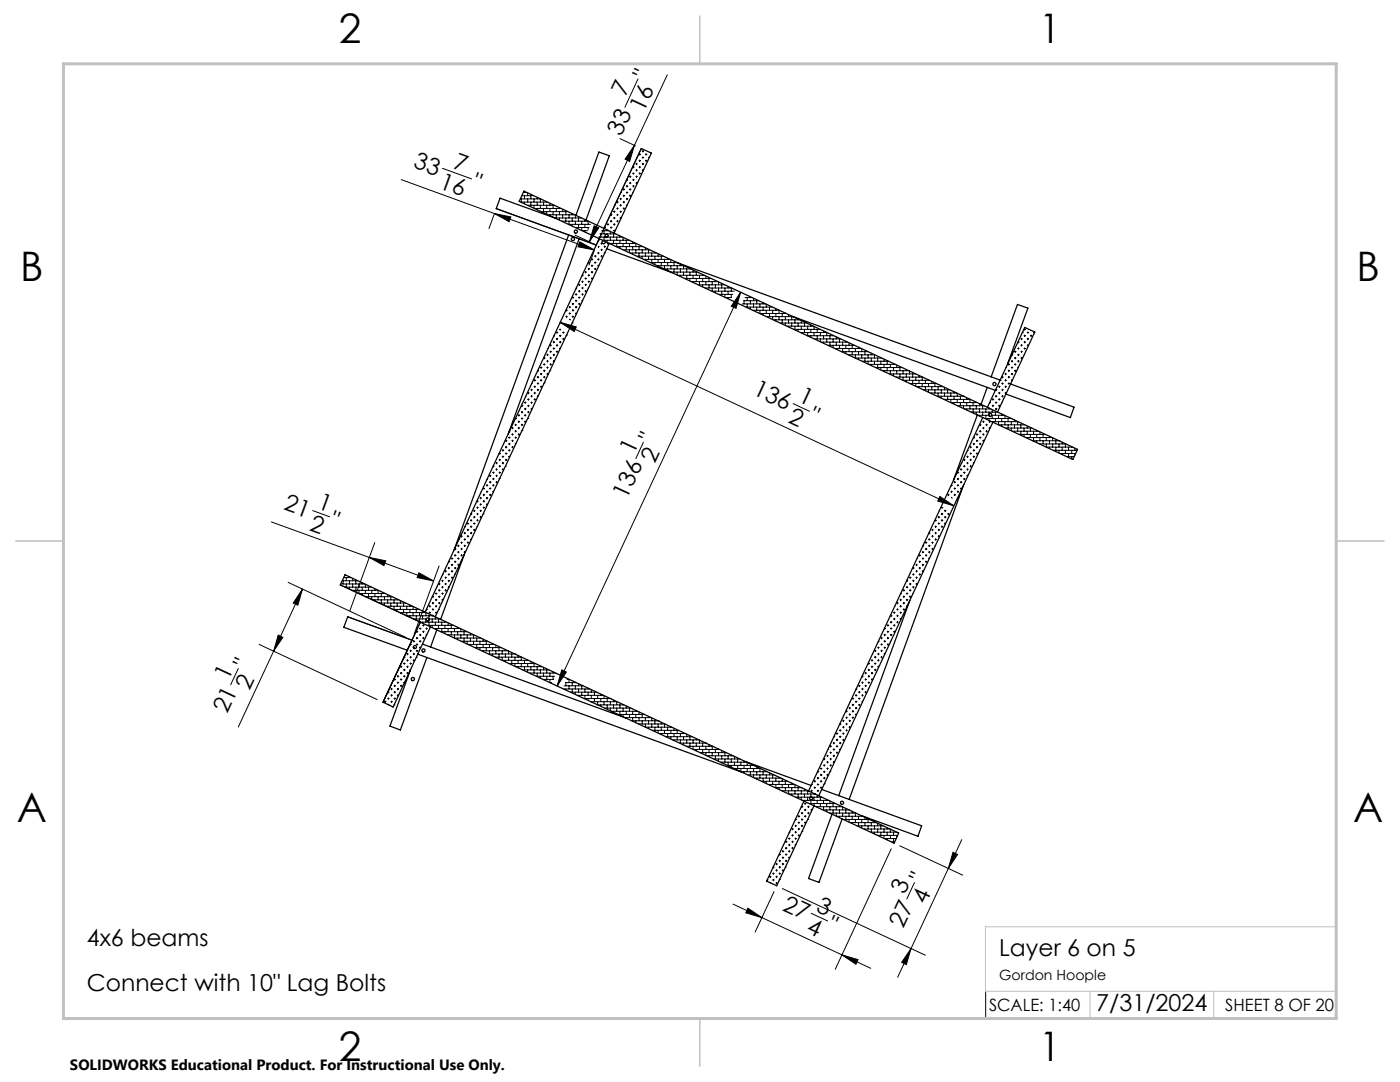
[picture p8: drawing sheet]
<svg xmlns="http://www.w3.org/2000/svg" width="279mm" height="216mm" viewBox="0 0 279 216" stroke-linecap="round" stroke-linejoin="round" font-family="sans-serif">
<defs><g id="words">
<g font-size="8.1">
<text x="67.6" y="8.5">2</text>
<text x="207.3" y="8.5">1</text>
<text x="4" y="56.2">B</text>
<text x="270.7" y="56.2">B</text>
<text x="3.3" y="164.1">A</text>
<text x="270" y="164.1">A</text>
<text x="67.6" y="211.7">2</text>
<text x="207.3" y="211.7">1</text>
</g>
<g font-size="4.7">
<text x="129.2" y="16.1" transform="rotate(-65 129.2 16.1)">&quot;</text>
<text x="124.8" y="19.4" transform="rotate(-65 124.8 19.4)">7</text>
<text x="128.5" y="22.6" transform="rotate(-65 128.5 22.6)">16</text>
<text x="124" y="27.3" transform="rotate(-65 124 27.3)">33</text>
<text x="82.4" y="33.4" transform="rotate(20 82.4 33.4)">33</text>
<text x="90.3" y="33.5" transform="rotate(20 90.3 33.5)">7</text>
<text x="87.5" y="37.4" transform="rotate(20 87.5 37.4)">16</text>
<text x="94" y="37.6" transform="rotate(20 94 37.6)">&quot;</text>
<text x="150" y="78.7" transform="rotate(25 150 78.7)">136</text>
<text x="159.1" y="80.1" transform="rotate(25 159.1 80.1)">1</text>
<text x="161.3" y="83.9" transform="rotate(25 161.3 83.9)">&quot;</text>
<text x="130.3" y="88.5" transform="rotate(-65 130.3 88.5)">&quot;</text>
<text x="157.1" y="84.3" transform="rotate(25 157.1 84.3)">2</text>
<text x="126.5" y="90.7" transform="rotate(-65 126.5 90.7)">1</text>
<text x="130.7" y="92.7" transform="rotate(-65 130.7 92.7)">2</text>
<text x="56.4" y="101.7" transform="rotate(20 56.4 101.7)">21</text>
<text x="63.1" y="101.4" transform="rotate(20 63.1 101.4)">1</text>
<text x="125.1" y="99.8" transform="rotate(-65 125.1 99.8)">136</text>
<text x="61.6" y="105.7" transform="rotate(20 61.6 105.7)">2</text>
<text x="65.7" y="105" transform="rotate(20 65.7 105)">&quot;</text>
<text x="45.6" y="135.9" transform="rotate(-65 45.6 135.9)">1</text>
<text x="49.5" y="133.7" transform="rotate(-65 49.5 133.7)">&quot;</text>
<text x="49.8" y="137.8" transform="rotate(-65 49.8 137.8)">2</text>
<text x="45.3" y="142.6" transform="rotate(-65 45.3 142.6)">21</text>
<text x="180.6" y="178.6" transform="rotate(-65 180.6 178.6)">3</text>
<text x="184.4" y="176.4" transform="rotate(-65 184.4 176.4)">&quot;</text>
<text x="156" y="181.5" transform="rotate(25 156 181.5)">27</text>
<text x="160.7" y="186" transform="rotate(25 160.7 186)">4</text>
<text x="162.7" y="181.8" transform="rotate(25 162.7 181.8)">3</text>
<text x="164.9" y="185.6" transform="rotate(25 164.9 185.6)">&quot;</text>
<text x="180.3" y="185.3" transform="rotate(-65 180.3 185.3)">27</text>
<text x="184.8" y="180.6" transform="rotate(-65 184.8 180.6)">4</text>
<text x="17.3" y="188.8">4x6 beams</text>
<text x="199.4" y="190.7">Layer 6 on 5</text>
<text x="17.3" y="197.8">Connect with 10&quot; Lag Bolts</text>
<text x="218.8" y="201.7">7/31/2024</text>
</g>
<g font-size="3.4">
<text x="197.4" y="201.7">SCALE: 1:40</text>
<text x="244.5" y="201.7">SHEET 8 OF 20</text>
</g>
<text font-size="3" x="14" y="213.5">SOLIDWORKS Educational Product. For Instructional Use Only.</text>
<text font-size="2.8" x="199.4" y="195.5">Gordon Hoople</text>
</g></defs>
<g fill="none" stroke="#000" stroke-width=".25">
<path d="M104.6 38.1l110.5 51.6-1 2-110.5-51.5zM111 43.6l-11.2-4.1-.8 2.1 20 7.3M113.5 46.9l-22.9 62.8M114.9 43l4.6-12.7 2.1 .8-4.7 12.8M115.6 47.7l-14.2 38.9M119.6 47.6l-34.8 74.5M120.4 48a.31 .31 0 0 0-.2 .4 .31 .31 0 0 0 .4 .2 .31 .31 0 0 0 .1-.4M120.5 45.6l7.5-16 2 1-7.4 15.9M120.8 47.2l.4 .1M121.1 49.6l13 4.8M121.6 48.5l-34.7 74.6M135 52.4l64.6 23.4"/>
<path d="M158.1 63.1l40.5 14.8M197 77.3l-1.2 3.4M201 72.7l4.1-11.2-2-.8-5.3 14.5M201.7 76.6l12.6 4.6-.7 2.1-12.8-4.7M192.3 96.7l-22.8 62.8M195.1 82.8l-4.8 13M196.1 83.3l-34.7 74.5M197.1 81.3l7.4-16 2 1-7.4 15.9M197.5 82.4l-.2 .5M198.2 84.2l-34.8 74.6M68.9 114.7l110.5 51.5-1 2-110.5-51.5zM92.7 110.6l-4.8 13"/>
<path d="M181.6 119.8l-14.2 38.9M82.2 127.7l-12.8-4.6-.8 2.1 12.7 4.6M83.4 130.5l64.6 23.6M83.9 124.1l-7.5 16 2.1 1 7.4-16M84.3 128.5l40.6 14.8M85.2 131.2l-5.3 14.5-2.1-.8 4.1-11.2M85.6 123.4l-.2 .5M87.2 125.7l-1.3 3.4M148.8 152l13.1 4.7M160.4 159.8l-7.4 16 2 .9 7.5-15.9M161.7 159l.5 .2M164 157.5l19.9 7.3-.7 2.1-11.2-4.1"/>
<path d="M166.1 162.5l-4.7 12.8 2 .8 4.7-12.7"/>
<circle cx="114.3" cy="47.7" r=".32"/>
<circle cx="114.9" cy="46.2" r=".32"/>
<circle cx="121.1" cy="47.1" r=".33"/>
<circle cx="198.5" cy="76.6" r=".32"/>
<circle cx="197.6" cy="82.8" r=".31"/>
<circle cx="82.4" cy="135.5" r=".31"/>
<circle cx="82.8" cy="129.1" r=".32"/>
<circle cx="84.5" cy="129.8" r=".32"/>
<circle cx="85.4" cy="123.6" r=".32"/>
<circle cx="161.9" cy="159.3" r=".31"/>
<circle cx="168" cy="160.2" r=".32"/>
</g>
<g fill="none" stroke="#000" stroke-width=".2">
<path d="M127.3 15.8l-2.6 5.6M133.2 14.9l-15.6 33.4M80.1 35.8l18.6 6.8M88.3 33.6l5.8 2.1M103.8 39.7h4v.6M104 39.7v.6M104.1 39.1h2.4M104.4 38.4h.7M104.7 38.2v.2M104.7 39.1v.6M105.3 38.5v.6M105.3 39.7v.6"/>
<path d="M105.9 39.1v.6M106.6 39.7v.6M107.2 39.4v.3M123.7 39.7h.3M123.7 27.7l3.1 1.4M123.9 39.5v.4M124 38.4h-.1v.2M124.4 37.8h.3M124.4 39.1h.3M124.5 37.6v.4M124.5 38.9v.3M125 37.1h.3"/>
<path d="M125 38.4h.3M125 39.7h.3M125.1 35.9h.2M125.1 35.7v.4M125.1 37v.3M125.1 38.3v.3M125.1 39.5v.4M125.6 35.2h.3M125.6 36.5h.3M125.6 37.8h.3M125.6 39.1h.3M125.8 35.1v.3"/>
<path d="M125.8 36.4v.3M125.8 37.6v.4M125.8 38.9v.3M126.3 33.3h.3M126.3 34.6h.3M126.3 35.9h.3M126.3 37.1h.3M126.3 38.4h.1M126.4 33.2v.3M126.4 34.5v.3M126.4 35.7v.4M126.4 37v.3"/>
<path d="M126.6 29l-.9 3.2-1-.4zM126.9 32.7h.3M126.9 34h.3M126.9 35.2h.3M126.9 36.5h.3M127 32.6v.3M127 33.8v.3M127 35.1v.3M127 36.4v.3M127.1 31.4h.1M127.5 30.8h.3M127.5 32.1h.3"/>
<path d="M127.5 33.3h.3M127.5 34.6h.3M127.7 30.7v.3M127.7 31.9v.3M127.7 33.2v.3M127.7 34.5v.3M128 29.7l-9 19.3M128.2 30.2h.3M128.2 31.4h.3M128.2 32.7h.3M128.2 34h.2M128.3 30v.3"/>
<path d="M128.3 31.3v.3M128.3 32.6v.3M128.3 33.8v.3M128.8 30.8h.3M128.8 32.1h.3M128.9 30.7v.3M128.9 31.9v.3M129.6 31.3l-.2 .1M98.6 42.8l-1 2.8M98.7 42.6l19.9 7.3M98.7 42.6l3.3 .7-.4 .9zM99.1 41.6l20 7.3"/>
<path d="M104 40.3h5.2M104.7 40.3v.3M105.3 41h5.3M105.9 40.3v.7M106.6 41v.6M106.7 41.6h5.2M107.2 40.3v.7M107.2 41.6v.2M107.8 41v.6M108.1 42.2h5.2M108.5 40.3v.7M108.5 41.6v.6"/>
<path d="M109.1 40.3h.1M109.1 41v.6M109.1 42.2v.5M109.4 42.9h5.3M109.7 40.6v.4M109.7 41.6v.6M109.7 42.9v.1M110.4 41v.6M110.4 42.2v.7M110.8 43.5h5.2M111 41.6v.6M111 42.9v.6"/>
<path d="M111.7 41.5v.1M111.7 42.2v.7M111.7 43.5v.4M112.1 44.1h5.3M112.3 41.8v.4M112.3 42.9v.6M112.3 44.1v.1M112.9 42.2v.7M112.9 43.5v.6M113.5 44.8h4.4M113.6 42.9v.6M113.6 44.1v.7"/>
<path d="M114.2 59.4h.3M114.2 42.7v.2M114.2 43.5v.6M114.2 44.8v.3M114.3 59.2v.3M114.8 46.9l3 1.4M114.8 58.7h.3M114.8 42.9v.6M114.8 44.1v.7M114.9 45.4h2.6M115 57.5v.1M115 58.6v.3"/>
<path d="M115 59.9v.3M115 57.5h.1M115.5 56.8h.3M115.5 58.1h.3M115.5 59.4h.3M115.5 43.5v.6M115.5 44.8v.6M115.6 56.7v.3M115.6 58v.3M115.6 59.2v.3M115.7 48.3l2.9 1.6-3.2-.7zM116.1 56.2h.3"/>
<path d="M116.1 57.5h.3M116.1 58.7h.3M116.1 44.1v.7M116.1 45.4v.6M116.2 54.9h.2M116.2 46h1.1M116.2 59.9l-.1 .1M116.2 54.8v.3M116.2 56.1v.3M116.2 57.3v.3M116.2 58.6v.3M116.7 54.3h.4"/>
<path d="M116.7 55.6h.4M116.7 56.8h.4M116.7 58.1h.4M116.7 43.8v.3M116.7 44.8v.6M116.7 46v.3M116.9 54.2v.3M116.9 55.4v.3M116.9 56.7v.3M116.9 58v.3M117.4 52.4h.3M117.4 53.7h.3"/>
<path d="M117.4 54.9h.3M117.4 56.2h.3M117.4 57.5h.1M117.4 44.1v.7M117.4 45.4v.4M117.5 52.2v.4M117.5 53.5v.3M117.5 54.8v.3M117.5 56.1v.3M118 51.8h.3M118 53h.3M118 54.3h.3"/>
<path d="M118 55.6h.3M118.1 51.6v.3M118.1 52.9v.3M118.1 54.2v.3M118.1 55.4v.3M118.6 45l.9 .5-1.9 2.8zM118.6 50.1l-1.1 2.8M118.6 52.4h.4M118.6 53.7h.4M118.7 51.1h.3M118.8 51v.3M118.8 52.2v.4"/>
<path d="M118.8 53.5v.3M119.3 50.5h.3M119.3 51.8h.3M119.3 53h.2M119.4 47.9h.2M119.4 48v.1M119.4 50.3v.4M119.4 51.6v.3M119.4 52.9v.3M119.5 47.3h1.4M119.6 49.2h-.2v.2M119.7 46.7h3.1"/>
<path d="M119.9 48.6h.3M119.9 49.8h.3M119.9 51.1h.3M119.9 46.7v.6M120.1 48.4v.4M120.1 49.7v.3M120.1 51v.3M120.1 46h1.4M120.3 47.9h5.3M120.5 49.2h.4M120.5 50.5h.2M120.5 46v.7"/>
<path d="M120.5 47.3v.6M120.6 45.4h.3M120.7 45.3v.3M120.7 49.1v.3M120.7 50.3v.2M121.2 48.6h.3M121.2 44.8h.3M121.2 45.9v.1M121.2 46.7v.1M121.2 47.9v.5M121.3 47.3h2.9M121.3 44.6v.3"/>
<path d="M121.3 45.9v.1M121.3 48.4v.4M121.7 48.6h5.2M121.8 42.9h.3M121.8 44.1h.3M121.8 45.4h.3M121.8 46.2v.5M121.8 47.3v.6M121.8 48.6h.1M122 42.7v.3M122 44v.3M122 45.3v.3"/>
<path d="M122.4 42.2h.4M122.4 43.5h.4M122.4 44.8h.4M122.4 46h.4M122.4 46.7v.6M122.4 47.9v.7M122.6 42.1v.3M122.6 43.4v.3M122.6 44.6v.3M122.6 45.9v.3M122.7 41h.1M123 49.2h5.3"/>
<path d="M123.1 40.3h.3M123.1 41.6h.3M123.1 42.9h.3M123.1 44.1h.3M123.1 47.3v.6M123.1 48.6v.6M123.2 40.2v.3M123.2 41.5v.3M123.2 42.7v.3M123.2 44v.3M123.7 41h.3M123.7 42.2h.3"/>
<path d="M123.7 43.5h.3M123.7 47.1v.2M123.7 47.9v.7M123.7 49.2v.3M123.9 40.8v.3M123.9 42.1v.3M123.9 43.4v.3M124.4 40.3h.3M124.4 41.6h.3M124.4 47.4v.5M124.4 48.6v.6M124.4 49.8h5.2"/>
<path d="M124.5 40.2v.3M124.5 41.5v.3M125 47.9v.7M125 49.2v.6M125.1 40.8l-.1 .2M125.6 48.6v.6M125.6 49.8v.6M125.8 50.5h5.2M126.3 48.3v.3M126.3 49.2v.6M126.3 50.5v.2M126.9 48.6v.6"/>
<path d="M126.9 49.8v.7M127.1 51.1h5.3M127.5 49.2v.6M127.5 50.5v.6M128.2 49.1v.1M128.2 49.8v.7M128.2 51.1v.5M128.5 51.8h5.2M128.8 49.5v.3M128.8 50.5v.6M128.8 51.8v.1M129.4 49.8v.7"/>
<path d="M129.4 51.1v.7M129.8 52.4h5.3M130.1 50.5v.6M130.1 51.8v.6M130.7 50.3v.2M130.7 51.1v.7M130.7 52.4v.4M131.2 53h5.3M131.3 50.6v.5M131.3 51.8v.6M131.3 53v.1M132 51.1v.7"/>
<path d="M132 52.4v.6M132.6 53.7h5.2M132.6 51.8v.6M132.6 53v.7M133.2 51.5v.3M133.2 52.4v.6M133.2 53.7v.3M133.9 51.8v.6M133.9 53v.7M133.9 54.3h5.3M134.5 52.4v.6M134.5 53.7v.6"/>
<path d="M135.1 53v.7M135.1 54.3v.6M135.3 54.9h5.2M135.8 52.7v.3M135.8 53.7v.6M135.8 54.9v.3M136.4 53v.7M136.4 54.3v.6M136.6 55.6h5.3M137.1 53.7v.6M137.1 54.9v.7M137.7 53.6v.1"/>
<path d="M137.7 54.3v.6M137.7 55.6v.5M138 56.2h5.3M138.3 53.9v.4M138.3 54.9v.7M138.3 56.2v.1M139 54.3v.6M139 55.6v.6M139.4 56.8h5.2M139.6 54.9v.7M139.6 56.2v.6M140.2 54.8v.1"/>
<path d="M140.2 55.6v.6M140.2 56.8v.4M140.7 57.5h5.3M140.9 55.1v.5M140.9 56.2v.6M140.9 57.5h.1M141.5 55.6v.6M141.5 56.8v.7M142.1 58.1h4.4M142.1 56.2v.6M142.1 57.5v.6M142.8 56v.2"/>
<path d="M142.8 56.8v.7M142.8 58.1v.3M143.4 56.3v.5M143.4 57.5v.6M143.4 58.7h2.8M144 56.8v.7M144 58.1v.6M144.7 57.5v.6M144.7 58.7v.6M145.3 57.1v.4M145.3 58.1v.6M145.3 59.4v.2"/>
<path d="M145.9 58.7v.7h-1.1M145.9 57.5v.6M147.8 58.3l-.9 3.2-1-.4zM147.8 58.3l-36.6 78.6M147.8 58.3h.1M148.7 59.4h1.4M149.1 59.4v.6M149.8 59.2v.2M150.4 59.5v.5M104.9 79.1h.1M105.3 78.4h.3M105.3 79.7h.3"/>
<path d="M105.4 78.3v.3M105.4 79.6v.3M105.9 77.8h.4M105.9 79.1h.4M106.1 76.6v.1M106.1 77.6v.4M106.1 78.9v.3M106.1 76.5h.2M106.6 75.9h.3M106.6 77.2h.3M106.6 78.4h.3M106.6 79.7h.3"/>
<path d="M106.7 75.7v.4M106.7 77v.3M106.7 78.3v.3M106.7 79.6v.3M107.2 75.2h.3M107.2 76.5h.3M107.2 77.8h.3M107.3 74h.2M107.4 78.9v.2h-.2M107.4 73.8v.4M107.4 75.1v.3M107.4 76.4v.3"/>
<path d="M107.4 77.6v.4M107.8 73.3h.4M107.8 74.6h.4M107.8 75.9h.4M107.8 77.2h.4M108 73.2v.3M108 74.5v.3M108 75.7v.4M108 77v.3M108.5 71.4h.3M108.5 72.7h.3M108.5 74h.3"/>
<path d="M108.5 75.2h.3M108.5 76.5h.1M108.6 76.4h.1M108.6 71.3v.3M108.6 72.6v.3M108.6 73.8v.4M108.6 75.1v.3M109.1 70.8h.3M109.1 72.1h.3M109.1 73.3h.3M109.1 74.6h.3M109.3 70.7v.3"/>
<path d="M109.3 71.9v.3M109.3 73.2v.3M109.3 74.5v.3M109.4 69.5h.1M109.7 74h.1M109.7 68.9h.4M109.7 70.2h.4M109.7 71.4h.4M109.7 72.7h.4M109.9 68.8v.3M109.9 70v.3M109.9 71.3v.3"/>
<path d="M109.9 72.6v.3M110.4 68.3h.3M110.4 69.5h.3M110.4 70.8h.3M110.4 72.1h.2M110.5 67v.2M110.5 68.1v.3M110.5 69.4v.3M110.5 70.7v.3M110.5 71.9v.3M110.6 67h.1M111 66.4h.3"/>
<path d="M111 67.6h.3M111 68.9h.3M111 70.2h.3M111.2 66.2v.3M111.2 67.5v.3M111.2 68.8v.3M111.2 70v.3M111.7 65.7h.2M111.7 67h.3M111.7 68.3h.3M111.7 64.5h.1M111.8 64.3l3.2 .9-.4 .9z"/>
<path d="M111.8 69.4v.1h-.1M111.8 65.7v.2M111.8 66.9v.3M111.8 68.1v.3M111.8 64.3l78.6 36.6M111.8 64.3h.1M112.3 66.4h.3M112.3 67.6h.3M112.4 66.2v.3M112.4 67.5v.3M112.9 61.9h.3M112.9 63.2h.3"/>
<path d="M112.9 67h.1M113.1 66.9h.1M113.1 61.8v.3M113.1 63v.4M113.6 61.3h.3M113.6 62.5h.3M113.7 61.1v.4M113.7 62.4v.3M113.7 63.7v.1M113.8 63.8h.1M113.8 60h.1M114.2 64.5h.1"/>
<path d="M114.2 60.6h.3M114.2 61.9h.3M114.2 63.2h.3M114.3 60.5v.3M114.3 61.8v.3M114.3 63v.4M114.8 60h.3M114.8 61.3h.3M114.8 62.5h.3M115 61.1v.4M115 62.4v.3M115.5 60.6h.3"/>
<path d="M115.6 60.5v.3M148.1 60.6h4.7M148.4 60h3M148.5 60v.6M148.9 61.3h5.3M149.1 60.6v.7M149.8 60v.6M149.8 61.3v.4M150.2 61.9h5.3M150.4 60.6v.7M150.4 61.9v.1M151 60v.6"/>
<path d="M151 61.3v.6M151.6 62.5h5.3M151.7 60.6v.7M151.7 61.9v.6M152.3 60.4v.2M152.3 61.3v.6M152.3 62.5v.4M152.9 60.7v.6M152.9 61.9v.6M153 63.2h5.3M153.6 61.3v.6M153.6 62.5v.7"/>
<path d="M154.2 61.9v.6M154.2 63.2v.5M154.3 63.8h5.3M154.8 61.6v.3M154.8 62.5v.7M154.8 63.8v.2M155.5 61.9v.6M155.5 63.2v.6M155.7 64.5h5.3M156.1 62.5v.7M156.1 63.8v.7M156.7 62.5h.1"/>
<path d="M156.7 63.2v.6M156.7 64.5v.4M157.1 65.1h5.2M157.4 62.8v.4M157.4 63.8v.7M157.4 65.1v.1M158 63.2v.6M158 64.5v.6M158.4 65.7h5.3M158.6 63.8v.7M158.6 65.1v.6M159.3 63.7v.1"/>
<path d="M159.3 64.5v.6M159.3 65.7v.4M159.8 66.4h5.3M159.9 64v.5M159.9 65.1v.6M159.9 66.4h.1M160.5 64.5v.6M160.5 65.7v.7M161.1 67h5.3M161.2 65.1v.6M161.2 66.4v.6M161.8 64.8v.3"/>
<path d="M161.8 65.7v.7M161.8 67v.3M162.5 65.2v.5M162.5 66.4v.6M162.5 67.6h5.3M163.1 65.7v.7M163.1 67v.6M163.7 66.4v.6M163.7 67.6v.6M163.9 68.3h5.3M164.4 66v.4M164.4 67v.6"/>
<path d="M164.4 68.3v.2M165 66.4v.6M165 67.6v.7M165.2 68.9h5.3M165.6 67v.6M165.6 68.3v.6M166.3 66.9v.1M166.3 67.6v.7M166.3 68.9v.5M166.6 69.5h5.3M166.9 67.2v.4M166.9 68.3v.6"/>
<path d="M166.9 69.5v.2M167.5 67.6v.7M167.5 68.9v.6M168 70.2h5.2M168.2 68.3v.6M168.2 69.5v.7M168.8 68.1v.2M168.8 68.9v.6M168.8 70.2v.4M169.3 70.8h5.3M169.4 68.4v.5M169.4 69.5v.7"/>
<path d="M169.4 70.8h.1M170.1 68.9v.6M170.1 70.2v.6M170.7 71.4h5.3M170.7 69.5v.7M170.7 70.8v.6M171.3 69.3v.2M171.3 70.2v.6M171.3 71.4v.4M172 69.6v.6M172 70.8v.6M172 72.1h5.3"/>
<path d="M172.6 70.2v.6M172.6 71.4v.7M173.2 70.8v.6M173.2 72.1v.5M173.4 72.7h5.3M173.9 70.5v.3M173.9 71.4v.7M173.9 72.7v.2M174.5 70.8v.6M174.5 72.1v.6M174.8 73.3h5.2M175.2 71.4v.7"/>
<path d="M175.2 72.7v.6M175.8 71.4h.1M175.8 72.1v.6M175.8 73.3v.5M176.1 74h5.3M176.4 71.6v.5M176.4 72.7v.6M176.4 74v.1M177.1 72.1v.6M177.1 73.3v.7M177.5 74.6h5.3M177.7 72.7v.6"/>
<path d="M177.7 74v.6M178.3 72.5v.2M178.3 73.3v.7M178.3 74.6v.4M178.9 75.2h5.2M179 72.8v.5M179 74v.6M179 75.2v.1M179.6 73.3v.7M179.6 74.6v.6M180.2 75.2v.7h5.3M180.2 74v.6"/>
<path d="M180.9 73.7v.3M180.9 74.6v.6M180.9 75.9v.3M181.5 74v.6M181.5 75.2v.7M181.6 76.5h5.2M182.1 74.6v.6M182.1 75.9v.6M182.8 75.2v.7M182.8 76.5v.6M183 77.2h5.2M183.4 74.9v.3"/>
<path d="M183.4 75.9v.6M183.4 77.2v.2M184 75.2v.7M184 76.5v.7M184.3 77.8h5.3M184.7 75.9v.6M184.7 77.2v.6M185.3 75.8v.1M185.3 76.5v.7M185.3 77.8v.4M185.7 78.4h5.2M185.9 76.1v.4"/>
<path d="M185.9 77.2v.6M185.9 78.4v.2M186.6 76.5v.7M186.6 77.8v.6M187 79.1h5.3M187.2 77.2v.6M187.2 78.4v.7M187.9 77v.2M187.9 77.8v.6M187.9 79.1v.3M188.4 79.7h5.2M188.5 77.3v.5"/>
<path d="M188.5 78.4v.7M188.5 79.7h.1M189.1 77.8v.6M189.1 79.1v.6M189.8 79.7v.6h5.2M189.8 78.4v.7M190.4 78.2v.2M190.4 79.1v.6M191 78.5v.6M191 79.7v.6M191.7 79.1v.6M192.3 79.1h.1"/>
<path d="M192.3 79.7v.6M192.9 79.4v.3M193.6 79.7v.6M198 79.7h.3M198.2 79.6v.3M198.6 79.1h.4M198.7 77.8h.3M198.8 77.6v.4M198.8 78.9v.3M199.3 77.2h.3M199.3 78.4h.3M199.3 79.7h.3"/>
<path d="M199.4 77v.3M199.4 78.3v.3M199.4 79.6v.3M199.6 75.9h.1M199.9 75.2h.3M199.9 76.5h.3M199.9 77.8h.3M199.9 79.1h.3M200.1 75.1v.3M200.1 76.4v.3M200.1 77.6v.4M200.1 78.9v.3"/>
<path d="M200.6 74.6h.3M200.6 75.9h.3M200.6 77.2h.3M200.6 78.4h.3M200.7 73.5h.1M200.7 74.5v.3M200.7 75.7v.4M200.7 77v.3M200.7 78.3v.3M200.8 73.3h.1M201.2 72.7h.3M201.2 74h.3"/>
<path d="M201.2 75.2h.3M201.2 76.5h.3M201.3 72.6v.3M201.3 73.8v.4M201.3 75.1v.3M201.3 76.4v.3M201.8 72.1h.3M201.8 73.3h.3M201.8 74.6h.3M201.8 75.9h.2M202 70.8h.1M202 70.8v.2"/>
<path d="M202 71.9v.3M202 73.2v.3M202 74.5v.3M202 75.7v.3M202.5 70.2h.3M202.5 71.4h.3M202.5 72.7h.3M202.5 74h.3M202.6 70v.3M202.6 71.3v.3M202.6 72.6v.3M202.6 73.8v.4"/>
<path d="M203.1 69.5h.3M203.1 70.8h.3M203.1 72.1h.3M203.1 73.3h.1M203.1 68.3h.3M203.2 68.1v.3M203.2 69.4v.3M203.2 70.7v.3M203.2 71.9v.3M203.2 73.2v.1M203.7 67.6h.3M203.7 68.9h.3"/>
<path d="M203.7 70.2h.3M203.7 71.4h.3M203.9 67.5v.3M203.9 68.8v.3M203.9 70v.3M203.9 71.3v.3M204 66.4h.1M204.4 65.7h.3M204.4 67h.3M204.4 68.3h.3M204.4 69.5h.3M204.4 70.8h.1"/>
<path d="M204.5 65.6v.3M204.5 66.9v.3M204.5 68.1v.3M204.5 69.4v.3M205 66.4h.3M205 67.6h.3M205 68.9h.3M205.1 66.2v.3M205.1 67.5v.3M205.1 68.8v.3M205.6 67h.4M205.8 66.9v.3"/>
<path d="M206.3 66.4h.2M206.4 66.2v.3M95.3 99.9v.3M95.8 99.4h.3M95.9 99.2v.4M96 98.1h.1M96.4 97.5h.3M96.4 98.7h.3M96.6 97.3v.3M96.6 98.6v.3M96.6 99.9v.3M97 96.8h.4"/>
<path d="M97 98.1h.4M97 99.4h.4M97.2 95.6v.1M97.2 96.7v.3M97.2 98v.3M97.2 99.2v.4M97.2 95.6h.2M97.7 94.9h.3M97.7 96.2h.3M97.7 97.5h.3M97.7 98.7h.3M97.8 94.8v.3"/>
<path d="M97.8 96.1v.3M97.8 97.3v.3M97.8 98.6v.3M98.3 94.3h.3M98.3 95.6h.3M98.3 96.8h.3M98.3 98.1h.2M98.4 93h.2M98.5 92.9v.3M98.5 94.2v.3M98.5 95.4v.3M98.5 96.7v.3"/>
<path d="M98.5 98v.2M99 92.4h.3M99 93.7h.3M99 94.9h.3M99 96.2h.3M99.1 92.3v.3M99.1 93.5v.3M99.1 94.8v.3M99.1 96.1v.3M99.6 90.5h.3M99.6 91.8h.3M99.6 93h.3"/>
<path d="M99.6 94.3h.3M99.6 95.6h.1M99.7 95.4h.1M99.7 90.3v.4M99.7 91.6v.3M99.7 92.9v.3M99.7 94.2v.3M100.2 89.9h.3M100.2 91.1h.3M100.2 92.4h.3M100.2 93.7h.3M100.4 89.7v.3"/>
<path d="M100.4 91v.3M100.4 92.3v.3M100.4 93.5v.3M100.5 88.6h.1M100.9 93h.1M100.9 87.9h.3M100.9 89.2h.3M100.9 90.5h.3M100.9 91.8h.3M101 87.8v.3M101 89.1v.3M101 90.3v.4"/>
<path d="M101 91.6v.3M101.5 87.3h.3M101.5 88.6h.3M101.5 89.9h.3M101.5 91.1h.2M101.6 86.1v.1M101.6 87.2v.3M101.6 88.4v.4M101.6 89.7v.3M101.6 91v.3M101.7 86h.1M102.1 85.4h.3"/>
<path d="M102.1 86.7h.3M102.1 87.9h.3M102.1 89.2h.3M102.3 85.3v.3M102.3 86.5v.4M102.3 87.8v.3M102.3 89.1v.3M102.8 84.8h.3M102.8 86h.3M102.8 87.3h.3M102.8 88.6h.1M102.8 83.5h.3"/>
<path d="M102.9 83.4v.3M102.9 84.6v.3M102.9 85.9v.3M102.9 87.2v.3M102.9 88.4v.2M103.4 82.9h.3M103.4 84.1h.3M103.4 85.4h.3M103.4 86.7h.3M103.5 82.7v.3M103.5 84v.3M103.5 85.3v.3"/>
<path d="M103.5 86.5v.4M104 81h.4M104 82.2h.4M104 83.5h.4M104 84.8h.4M104 86h.1M104.2 85.9h.1M104.2 80.8v.3M104.2 82.1v.3M104.2 83.4v.3M104.2 84.6v.3M104.7 80.3h.3"/>
<path d="M104.7 81.6h.3M104.7 82.9h.3M104.7 84.1h.3M104.8 80.2v.3M104.8 81.5v.3M104.8 82.7v.3M104.8 84v.3M105.3 83.5h.1M105.3 81h.3M105.3 82.2h.3M105.4 80.8v.3M105.4 82.1v.3"/>
<path d="M105.9 80.3h.4M105.9 81.6h.3M106.1 80.2v.3M106.1 81.5v.3M128.4 88.2l-1.5 3.3M158.3 80.5l3.2 1.6M187.6 99.1l2.8 1.8-3.3-.9zM189.1 98.7h.3M189.3 98.6v.3M189.8 98.1h.3M189.8 96.8h.3M189.9 96.7v.3"/>
<path d="M189.9 98v.3M189.9 99.2v.1M190 99.4h.1M190.4 96.2h.3M190.4 97.5h.3M190.4 98.7h.3M190.4 80.3v.3M190.5 96.1v.3M190.5 97.3v.3M190.5 98.6v.3M191 94.3h.3M191 95.6h.3"/>
<path d="M191 96.8h.3M191 98.1h.3M191 99.4h.1M191.1 81h5.3M191.2 94.2v.3M191.2 95.4v.3M191.2 96.7v.3M191.2 98v.3M191.7 93.7h.3M191.7 94.9h.3M191.7 96.2h.3M191.7 97.5h.3"/>
<path d="M191.7 80.3v.7M191.8 93.5v.3M191.8 94.8v.3M191.8 96.1v.3M191.8 97.3v.3M191.9 92.4h.1M192.3 91.8h.3M192.3 93h.3M192.3 94.3h.3M192.3 95.6h.3M192.3 81v.5M192.4 91.6v.3"/>
<path d="M192.4 92.9v.3M192.4 94.2v.3M192.4 95.4v.3M192.5 81.6h5.2M192.9 91.1h.4M192.9 92.4h.4M192.9 93.7h.4M192.9 94.9h.2M192.9 80.3v.7M192.9 81.6v.2M193.1 91v.3M193.1 92.3v.3"/>
<path d="M193.1 93.5v.3M193.1 94.8v.3M193.3 89.9h-.2v.1M193.6 89.2h.3M193.6 90.5h.3M193.6 91.8h.3M193.6 93h.3M193.6 81v.6M193.7 89.1v.3M193.7 90.3v.4M193.7 91.6v.3M193.7 92.9v.3"/>
<path d="M193.9 82.2h5.2M194.2 88.6h.3M194.2 89.9h.3M194.2 91.1h.3M194.2 92.4h.1M194.2 80.3v.7M194.2 81.6v.6M194.3 87.3h.2M194.3 87.2v.3M194.3 88.4v.4M194.3 89.7v.3M194.3 91v.3"/>
<path d="M194.3 92.3v.1M194.8 86.7h.4M194.8 87.9h.4M194.8 89.2h.4M194.8 90.5h.4M194.8 80.3h.1M194.8 81v.6M194.8 82.2v.5M195 86.5v.4M195 87.8v.3M195 89.1v.3M195 90.3v.4"/>
<path d="M195.2 82.9h2.1M195.5 84.8h.3M195.5 86h.3M195.5 87.3h.3M195.5 88.6h.3M195.5 89.9h.1M195.5 80.5v.5M195.5 81.6v.6M195.5 82.9v.1M195.6 84.6v.3M195.6 85.9v.3M195.6 87.2v.3"/>
<path d="M195.6 88.4v.4M196.1 84.1h.3M196.1 85.4h.3M196.1 86.7h.3M196.1 87.9h.3M196.1 81v.6M196.1 82.2v.7M196.3 84v.3M196.3 85.3v.3M196.3 86.5v.4M196.3 87.8v.3M196.6 83.5h5.2"/>
<path d="M196.7 81.6v.6M196.7 82.9v.6M196.7 84.8h.4M196.7 86h.4M196.9 83.6v.1M196.9 84.6v.3M196.9 85.9v.3M197.4 84.1h.3M197.4 85.4h.2M197.4 81.4v.2M197.4 82.2v.3M197.4 83.5v.4"/>
<path d="M197.5 80.3h.2M197.5 80.3v.2M197.5 81.5h.1M197.5 84v.3M197.5 85.3v.2M197.9 82.9h2.5M197.9 84.1h5.3M198 81h.3M198 81.7v.5M198 82.9v.6M198 84.1v.1M198.2 80.8v.3"/>
<path d="M198.6 80.3h.4M198.6 81.6h.4M198.6 82.2v.7M198.6 83.5v.6M198.8 80.2v.3M198.8 81.5v.3M199.3 81h.3M199.3 84.1v.7h5.2M199.3 82.9v.6M199.4 80.8v.3M199.9 80.3h.1M199.9 82.6v.3"/>
<path d="M199.9 83.5v.6M199.9 84.8v.3M200.6 82.9v.6M200.6 84.1v.7M200.7 85.4h5.2M201.2 83.5v.6M201.2 84.8v.6M201.8 83.5h.1M201.8 84.1v.7M201.8 85.4v.6M202 86h5.3M202.5 83.8v.3"/>
<path d="M202.5 84.8v.6M202.5 86v.3M203.1 84.1v.7M203.1 85.4v.6M203.4 86.7h5.2M203.7 84.8v.6M203.7 86v.7M204.4 84.7v.1M204.4 85.4v.6M204.4 86.7v.4M204.7 87.3h5.3M205 85v.4"/>
<path d="M205 86v.7M205 87.3v.1M205.6 85.4v.6M205.6 86.7v.6M206.1 87.9h5.2M206.3 86v.7M206.3 87.3v.6M206.9 85.9v.1M206.9 86.7v.6M206.9 87.9v.4M207.5 88.6h5.2M207.5 86.2v.5"/>
<path d="M207.5 87.3v.6M207.5 88.6h.1M208.2 86.7v.6M208.2 87.9v.7M208.8 88.6v.6h5.3M208.8 87.3v.6M209.4 87.1v.2M209.4 87.9v.7M209.4 89.2v.3M210.1 87.3v.6M210.1 88.6v.6M210.2 89.9h4.8"/>
<path d="M210.7 87.9v.7M210.7 89.2v.7M211.3 87.9h.1M211.3 88.6v.6M211.3 89.9v.5M211.5 90.5h3.2M212 88.2v.4M212 89.2v.7M212 90.5v.2M212.6 88.6v.6M212.6 89.9v.6M212.9 91.1h1.5"/>
<path d="M213.3 89.2v.7M213.3 90.5v.6M213.9 89.1v.1M213.9 89.9v.6M213.9 91.1v.5M214.5 89.4v.5M214.5 90.5v.3M54.2 104.1l19.5 7.1M57.5 116.2l23.6 11M60.4 117.5l-5.8 12.4M60.4 117.5l-1 3.3-.9-.5zM62.4 101.9l3.4 1.2"/>
<path d="M67.9 116.7l16.1 7.5M68 116.5h4.8M68.3 115.9h3.1M68.5 115.9v.6M68.6 115.3h1.5M68.9 117.2h5.3M69.1 115.3v.6M69.1 116.5v.7M69.7 115.1v.2M69.7 115.9v.6M69.7 117.2v.3M70.3 117.8h5.2"/>
<path d="M70.4 115.4v.5M70.4 116.5v.7M70.4 117.8v.1M71 115.9v.6M71 117.2v.6M71.6 118.4h5.3M71.6 116.5v.7M71.6 117.8v.6M72.3 116.3v.2M72.3 117.2v.6M72.3 118.4v.3M72.9 116.6v.6"/>
<path d="M72.9 117.8v.6M73 119.1h5.2M73.6 117.2v.6M73.6 118.4v.7M73.7 111.2l3.3 .7-.4 1zM73.7 111.2l12.8 4.7M74.2 117.8v.6M74.2 119.1v.5M74.3 119.7h5.3M74.8 108.3l-5 13.6M74.8 117.5v.3M74.8 118.4v.7"/>
<path d="M74.8 119.7v.2M75.5 117.8v.6M75.5 119.1v.6M76.1 118.4v.7M76.1 119.7v.6M76.7 118.4h.1M76.7 119.1v.6M77.4 118.6v.5M77.4 119.7v.6M78 119.1v.6M78.6 119.7v.6M79.3 119.6v.1"/>
<path d="M79.9 119.8v.5M83.6 114.3l2.9 1.6-3.2-.6zM86.3 119.1h.3M86.4 118.9v.3M86.9 118.4h.3M86.9 119.7h.3M87 118.3v.3M87 119.6v.3M87.2 117.2h.1M87.5 116.5h.3M87.5 117.8h.3M87.5 119.1h.3"/>
<path d="M87.6 112.9l-4.9 13.6M87.7 116.4v.3M87.7 117.7v.3M87.7 118.9v.3M88.2 115.9h.3M88.2 117.2h.3M88.2 118.4h.3M88.2 119.7h.2M88.3 114.7v.1M88.3 115.7v.4M88.3 117v.3M88.3 118.3v.3"/>
<path d="M88.3 119.6v.3M88.3 114.6h.2M88.8 114h.3M88.8 115.3h.3M88.8 116.5h.3M88.8 117.8h.3M88.9 113.8v.4M88.9 115.1v.3M88.9 116.4v.3M88.9 117.7v.3M89.4 113.3h.3M89.4 114.6h.3"/>
<path d="M89.4 115.9h.3M89.4 117.2h.2M89.5 112.1h.2M89.6 112v.3M89.6 113.2v.3M89.6 114.5v.3M89.6 115.7v.4M89.6 117v.2M90.1 111.4h.3M90.1 112.7h.3M90.1 114h.3M90.1 115.3h.3"/>
<path d="M90.2 111.3v.3M90.2 112.6v.3M90.2 113.8v.4M90.2 115.1v.3M90.7 109.5h.3M90.7 110.8h.3M90.7 112.1h.3M90.7 113.3h.3M90.7 114.6h.1M90.8 109.4v.3M90.8 110.7v.3M90.8 111.9v.4"/>
<path d="M90.8 113.2v.3M90.8 114.5h.1M91.3 108.9h.4M91.3 110.2h.4M91.3 111.4h.4M91.3 112.7h.4M91.5 108.8v.3M91.5 110v.3M91.5 111.3v.3M91.5 112.6v.3M91.6 107.6h.1M92 112.1h.1"/>
<path d="M92 107h.3M92 108.3h.3M92 109.5h.3M92 110.8h.3M92.1 106.9v.3M92.1 108.1v.3M92.1 109.4v.3M92.1 110.7v.3M92.6 106.4h.3M92.6 107.6h.3M92.6 108.9h.3M92.6 110.2h.3"/>
<path d="M92.7 105.2v.1M92.7 106.2v.3M92.7 107.5v.3M92.7 108.8v.3M92.7 110v.3M92.8 105.1h.1M93.2 104.5h.4M93.2 105.7h.4M93.2 107h.4M93.2 108.3h.4M93.4 104.3v.3M93.4 105.6v.3"/>
<path d="M93.4 106.9v.3M93.4 108.1v.3M93.9 103.8h.3M93.9 105.1h.3M93.9 106.4h.3M93.9 107.6h.2M94 102.6h.2M94 102.4v.3M94 103.7v.3M94 105v.3M94 106.2v.3M94 107.5v.2"/>
<path d="M94.5 101.9h.3M94.5 103.2h.3M94.5 104.5h.3M94.5 105.7h.3M94.7 101.8v.3M94.7 103v.4M94.7 104.3v.3M94.7 105.6v.3M95.1 100h.4M95.1 101.3h.4M95.1 102.6h.4M95.1 103.8h.4"/>
<path d="M95.1 105.1h.1M95.3 101.1v.4M95.3 102.4v.3M95.3 103.7v.3M95.3 105h.1M95.8 100.6h.3M95.8 101.9h.3M95.8 103.2h.3M95.9 100.5v.3M95.9 101.8v.3M95.9 103v.4M96.4 102.6h.1"/>
<path d="M96.4 100h.3M96.4 101.3h.3M96.6 101.1v.4M97 100.6h.3M97.2 100.5v.3M179.6 119.7h.3M179.7 119.6v.3M179.9 118.4h-.2v.2M180.2 117.8h.4M180.2 119.1h.4M180.4 117.7v.3M180.4 118.9v.3"/>
<path d="M180.9 117.2h.3M180.9 118.4h.3M180.9 119.7h.3M180.9 115.9h.3M181 115.7v.4M181 117v.3M181 118.3v.3M181 119.6v.3M181.5 115.3h.3M181.5 116.5h.3M181.5 117.8h.3M181.5 119.1h.3"/>
<path d="M181.6 115.1v.3M181.6 116.4v.3M181.6 117.7v.3M181.6 118.9v.3M182.1 113.3h.4M182.1 114.6h.4M182.1 115.9h.4M182.1 117.2h.4M182.1 118.4h.1M182.3 113.2v.3M182.3 114.5v.3M182.3 115.7v.4"/>
<path d="M182.3 117v.3M182.8 112.7h.3M182.8 114h.3M182.8 115.3h.3M182.8 116.5h.3M182.9 112.6v.3M182.9 113.8v.4M182.9 115.1v.3M182.9 116.4v.3M183 111.4h.1M183.4 110.8h.3M183.4 112.1h.3"/>
<path d="M183.4 113.3h.3M183.4 114.6h.3M183.6 110.7v.3M183.6 111.9v.4M183.6 113.2v.3M183.6 114.5v.3M184 110.2h.4M184 111.4h.4M184 112.7h.4M184 114h.3M184.2 110v.3M184.2 111.3v.3"/>
<path d="M184.2 112.6v.3M184.2 113.8v.4M184.4 108.9h-.2v.2M184.7 108.3h.3M184.7 109.5h.3M184.7 110.8h.3M184.7 112.1h.3M184.8 108.1v.3M184.8 109.4v.3M184.8 110.7v.3M184.8 111.9v.4M185.3 107.6h.3"/>
<path d="M185.3 108.9h.3M185.3 110.2h.3M185.4 106.4h.2M185.5 111.3l-.2 .1M185.5 106.2v.3M185.5 107.5v.3M185.5 108.8v.3M185.5 110v.3M185.9 105.7h.4M185.9 107h.4M185.9 108.3h.4M185.9 109.5h.4"/>
<path d="M186.1 105.6v.3M186.1 106.9v.3M186.1 108.1v.3M186.1 109.4v.3M186.6 103.8h.3M186.6 105.1h.3M186.6 106.4h.3M186.6 107.6h.3M186.6 108.9h.1M186.7 103.7v.3M186.7 105v.3M186.7 106.2v.3"/>
<path d="M186.7 107.5v.3M187.2 103.2h.3M187.2 104.5h.3M187.2 105.7h.3M187.2 107h.3M187.4 103v.4M187.4 104.3v.3M187.4 105.6v.3M187.4 106.9v.3M187.4 101.9h.1M187.9 101.3h.3M187.9 102.6h.3"/>
<path d="M187.9 103.8h.3M187.9 105.1h.3M188 101.2v.3M188 102.4v.3M188 103.7v.3M188 105v.3M188.5 101.9h.3M188.5 103.2h.3M188.5 104.5h.2M188.6 101.8v.3M188.6 103v.4M188.6 104.3v.3"/>
<path d="M189.1 102.6h.3M189.3 102.4v.3M47.6 133.4l-1.6 3.2M51.7 128.6l23.6 11M54.6 129.9l-7 15.2M55.5 126.7l.9 .5-1.8 2.7zM69.4 123.1l12.9 4.7M75.7 120.3h5.3M76.7 120.3v.5M76.9 139.9v.3M77.1 121h5.2M77.4 139.4h.3"/>
<path d="M77.4 121v.1M77.4 138.1h.3M77.5 138v.3M77.5 139.2v.4M78 137.5h.3M78 138.7h.3M78 120.3v.7M78.1 137.3v.4M78.1 138.6v.3M78.1 139.9v.3M78.3 136.2h.1M78.4 121.6h5.3"/>
<path d="M78.6 135.6h.4M78.6 136.8h.4M78.6 138.1h.4M78.6 139.4h.4M78.6 121v.6M78.8 135.4v.3M78.8 136.7v.3M78.8 138v.3M78.8 139.2v.4M79.3 134.9h.3M79.3 136.2h.3M79.3 137.5h.3"/>
<path d="M79.3 138.7h.3M79.3 120.3v.7M79.3 121.6v.4M79.4 133.8h.1M79.4 134.8v.3M79.4 136.1v.3M79.4 137.3v.4M79.4 138.6v.3M79.4 133.7h.2M79.8 122.2h5.3M79.9 133h.3M79.9 134.3h.3"/>
<path d="M79.9 135.6h.3M79.9 136.8h.3M79.9 121v.6M79.9 122.2v.1M80 132.9v.3M80 134.2v.3M80 135.4v.3M80 136.7v.3M80.5 132.4h.4M80.5 133.7h.4M80.5 134.9h.4M80.5 136.2h.2"/>
<path d="M80.5 120.3v.7M80.5 121.6v.6M80.6 131.1h.3M80.7 131v.3M80.7 132.3v.3M80.7 133.5v.3M80.7 134.8v.3M80.7 136.1v.2M81.1 122.9h5.5M81.2 130.5h.3M81.2 131.8h.3M81.2 133h.3"/>
<path d="M81.2 134.3h.3M81.2 121v.6M81.2 122.2v.7M81.3 130.4v.3M81.3 131.6v.3M81.3 132.9v.3M81.3 134.2v.3M81.8 128.6h.3M81.8 129.9h.3M81.8 131.1h.3M81.8 132.4h.3M81.8 133.7h.1"/>
<path d="M81.8 120.7v.3M81.8 121.6v.6M81.8 122.9v.3M82 128.4v.4M82 129.7v.3M82 131v.3M82 132.3v.3M82 133.5v.1M82.4 128h.4M82.4 129.2h.4M82.4 130.5h.4M82.4 131.8h.4"/>
<path d="M82.4 121v.6M82.4 122.2v.7M82.5 123.5h2.6M82.6 127.8v.3M82.6 129.1v.3M82.6 130.4v.3M82.6 131.6v.3M82.7 126.7h.1M83.1 131.1h.1M83.1 126h.3M83.1 127.3h.3M83.1 128.6h.3"/>
<path d="M83.1 129.9h.3M83.1 121.6v.6M83.1 122.9v.6M83.2 125.9v.3M83.2 127.2v.3M83.2 128.4v.4M83.2 129.7v.3M83.7 125.4h.3M83.7 126.7h.3M83.7 128h.3M83.7 129.2h.3M83.7 122.2v.7"/>
<path d="M83.7 123.5v.6M83.9 124.2v.1M83.9 125.3v.3M83.9 126.5v.4M83.9 127.8v.3M83.9 129.1v.3M83.9 124.1h5.2M83.9 124.1l-7.5 16M84.3 124.8h.4M84.3 126h.4M84.3 127.3h.4M84.3 121.9v.3"/>
<path d="M84.3 122.9v.6M84.3 124.1v.3M84.5 124.6v.4M84.5 125.9v.3M84.5 127.2v.3M85 125.4h.3M85 126.7h.2M85 122.2v.7M85 123.5v.6M85.1 121.6h.2M85.1 121.5v.3M85.1 125.3v.3"/>
<path d="M85.1 126.5v.3M85.2 124.8h5.3M85.6 121h.3M85.6 122.2h.3M85.6 122.9v.5M85.6 124.1v.7M85.7 123.5h2.1M85.8 120.8v.3M85.8 122.1v.3M86.3 120.3h.3M86.3 121.6h.3M86.3 122.8v.1"/>
<path d="M86.3 123.5v.6M86.3 124.8v.4M86.4 120.2v.3M86.4 121.5v.3M86.4 122.7v.2M86.6 125.4h5.3M86.9 121h.3M86.9 122.2h.3M86.9 123.1v.4M86.9 124.1v.7M86.9 125.4v.2M87 120.8v.3"/>
<path d="M87 122.1v.3M87.5 121.6h.1M87.5 120.3h.3M87.5 123.5v.6M87.5 124.8v.6M87.7 120.2v.3M87.9 126h5.3M88.2 124.1v.7M88.2 125.4v.6M88.8 124v.1M88.8 124.8v.6M88.8 126v.4"/>
<path d="M89.3 126.7h5.3M89.4 124.3v.5M89.4 125.4v.6M89.4 126.7h.1M90.1 124.8v.6M90.1 126v.7M90.7 126.7v.6h5.3M90.7 125.4v.6M91.3 125.2v.2M91.3 126v.7M91.3 127.3v.3M92 125.4v.6"/>
<path d="M92 126.7v.6M92 128h5.3M92.6 126v.7M92.6 127.3v.7M93.2 126.7v.6M93.2 128v.5M93.4 128.6h5.3M93.9 126.4v.3M93.9 127.3v.7M93.9 128.6v.2M94.5 126.7v.6M94.5 128v.6"/>
<path d="M94.8 129.2h5.2M95.1 127.3v.7M95.1 128.6v.6M95.8 127.2v.1M95.8 128v.6M95.8 129.2v.5M96.1 129.9h5.3M96.4 127.5v.5M96.4 128.6v.6M96.4 129.9v.1M97 128v.6M97 129.2v.7"/>
<path d="M97.5 130.5h5.3M97.7 128.6v.6M97.7 129.9v.6M98.3 128.4v.2M98.3 129.2v.7M98.3 130.5v.4M98.8 131.1h5.3M99 128.7v.5M99 129.9v.6M99 131.1v.1M99.6 129.2v.7M99.6 130.5v.6"/>
<path d="M100.2 131.1v.7h5.3M100.2 129.9v.6M100.9 129.6v.3M100.9 130.5v.6M100.9 131.8v.2M101.5 129.9v.6M101.5 131.1v.7M101.6 132.4h5.3M102.1 130.5v.6M102.1 131.8v.6M102.8 130.5h.1M102.8 131.1v.7"/>
<path d="M102.8 132.4v.6M102.9 133h5.3M103.4 130.8v.3M103.4 131.8v.6M103.4 133v.2M104 131.1v.7M104 132.4v.6M104.3 133.7h5.3M104.7 131.8v.6M104.7 133v.7M105.3 131.7v.1M105.3 132.4v.6"/>
<path d="M105.3 133.7v.4M105.7 134.3h5.2M105.9 132v.4M105.9 133v.7M105.9 134.3v.1M106.6 132.4v.6M106.6 133.7v.6M107 134.9h3.7M107.2 133v.7M107.2 134.3v.6M107.8 132.9v.1M107.8 133.7v.6"/>
<path d="M107.8 134.9v.4M108.4 135.6h2M108.5 133.2v.5M108.5 134.3v.6M108.5 135.6h.1M109.1 133.7v.6M109.1 134.9v.7M109.7 135.6v.6h.4M109.7 134.3v.6M110.4 134.1v.2M110.4 134.9v.7M111.1 136.8h.1"/>
<path d="M112.1 133.7l.9 .4-1.8 2.8zM112.5 137.5h5.2M112.6 136.8h3.8M112.9 137.5v.2M113.2 135.6h.5M113.6 135.6v.6M113.6 136.8v.7M113.8 138.1h5.3M114.2 136.2v.6M114.2 137.5v.6M114.8 136.1v.1M114.8 136.8v.7"/>
<path d="M114.8 138.1v.5M115 136.2h-2.1v.6M115.2 138.7h5.3M115.5 136.4v.4M115.5 137.5v.6M115.5 138.7v.2M116.1 136.8v.7M116.1 138.1v.6M116.6 139.4h5.2M116.7 137.5v.6M116.7 138.7v.7M117.4 137.3v.2"/>
<path d="M117.4 138.1v.6M117.4 139.4v.4M118 137.6v.5M118 138.7v.7M118.6 138.1v.6M118.6 139.4v.6M119.3 138.7v.7M119.9 138.5v.2M119.9 139.4v.6M120.5 138.8v.6M121.2 139.4v.6M121.8 139.4h.1"/>
<path d="M122.4 139.7v.3M170.1 139.4h.3M170.2 139.2v.4M170.7 138.7h.3M170.9 137.5h.1M170.9 137.5v.2M170.9 138.6v.3M170.9 139.9v.3M171.3 136.8h.4M171.3 138.1h.4M171.3 139.4h.4M171.5 136.7v.3"/>
<path d="M171.5 138v.3M171.5 139.2v.4M172 136.2h.3M172 137.5h.3M172 138.7h.3M172 134.9h.3M172.1 134.8v.3M172.1 136.1v.3M172.1 137.3v.4M172.1 138.6v.3M172.1 139.9v.2M172.6 134.3h.3"/>
<path d="M172.6 135.6h.3M172.6 136.8h.3M172.6 138.1h.3M172.8 134.2v.3M172.8 135.4v.3M172.8 136.7v.3M172.8 138v.3M173.2 132.4h.4M173.2 133.7h.4M173.2 134.9h.4M173.2 136.2h.4M173.2 137.5h.1"/>
<path d="M173.4 132.3v.3M173.4 133.5v.3M173.4 134.8v.3M173.4 136.1v.3M173.9 131.8h.3M173.9 133h.3M173.9 134.3h.3M173.9 135.6h.3M174 131.6v.3M174 132.9v.3M174 134.2v.3M174 135.4v.3"/>
<path d="M174.1 130.5h.1M174.5 129.9h.3M174.5 131.1h.3M174.5 132.4h.3M174.5 133.7h.3M174.7 129.7v.3M174.7 131v.3M174.7 132.3v.3M174.7 133.5v.3M175.2 129.2h.3M175.2 130.5h.3M175.2 131.8h.3"/>
<path d="M175.2 133h.2M175.3 129.1v.3M175.3 130.4v.3M175.3 131.6v.3M175.3 132.9v.3M175.5 128h-.2v.1M175.8 127.3h.3M175.8 128.6h.3M175.8 129.9h.3M175.8 131.1h.3M175.9 127.2v.3M175.9 128.4v.4"/>
<path d="M175.9 129.7v.3M175.9 131v.3M176.4 126.7h.3M176.4 128h.3M176.4 129.2h.3M176.5 125.4h.2M176.6 130.4l-.2 .1M176.6 125.3v.3M176.6 126.5v.4M176.6 127.8v.3M176.6 129.1v.3M177.1 124.8h.3"/>
<path d="M177.1 126h.3M177.1 127.3h.3M177.1 128.6h.3M177.2 124.6v.4M177.2 125.9v.3M177.2 127.2v.3M177.2 128.4v.4M177.7 122.9h.3M177.7 125.4h.3M177.7 126.7h.3M177.7 128h.1M177.7 124.1h.3"/>
<path d="M177.8 122.7v.3M177.8 124v.3M177.8 125.3v.3M177.8 126.5v.4M178.3 122.2h.3M178.3 124.8h.3M178.3 126h.3M178.3 123.5h.3M178.5 122.1v.3M178.5 123.4v.3M178.5 124.6v.4M178.5 125.9v.3"/>
<path d="M178.6 121h.1M179 120.3h.3M179 121.6h.3M179 122.9h.3M179 124.1h.3M179.1 120.2v.3M179.1 121.5v.3M179.1 122.7v.3M179.1 124v.3M179.6 121h.3M179.6 122.2h.3M179.6 123.5h.2"/>
<path d="M179.7 120.8v.3M179.7 122.1v.3M179.7 123.4v.3M180.2 120.3h.4M180.2 121.6h.4M180.4 120.2v.3M180.4 121.5v.3M181 120.8l-.1 .2M76.7 140h.3M77.5 140.5v.1M77.6 140.7h.1M78 140h.3"/>
<path d="M78.6 140.7h.1M117.9 140h5.3M118 140v.1M119.3 140v.7h5.2M119.9 140.7v.2M120.5 140v.7M120.6 141.3h5.3M121.2 140.7v.6M121.8 140v.7M121.8 141.3v.5M122 141.9h5.3M122.4 140.7v.6"/>
<path d="M122.4 141.9v.2M123.1 140v.7M123.1 141.3v.6M123.4 142.6h5.2M123.7 140.7v.6M123.7 141.9v.7M124.4 140.5v.2M124.4 141.3v.6M124.4 142.6v.4M124.7 143.2h5.3M125 140.9v.4M125 141.9v.7"/>
<path d="M125 143.2v.1M125.6 141.3v.6M125.6 142.6v.6M126.1 143.8h5.2M126.3 141.9v.7M126.3 143.2v.6M126.9 141.7v.2M126.9 142.6v.6M126.9 143.8v.4M127.5 144.5h5.2M127.5 142v.6M127.5 143.2v.6"/>
<path d="M127.5 144.5h.1M128.2 142.6v.6M128.2 143.8v.7M128.8 144.5v.6h5.3M128.8 143.2v.6M129.4 142.9v.3M129.4 143.8v.7M129.4 145.1v.3M130.1 143.2v.6M130.1 144.5v.6M130.2 145.7h5.2M130.7 143.8v.7"/>
<path d="M130.7 145.1v.6M131.3 143.8h.1M131.3 144.5v.6M131.3 145.7v.6M131.6 146.4h5.2M132 144.1v.4M132 145.1v.6M132 146.4v.2M132.6 144.5v.6M132.6 145.7v.7M132.9 147h5.2M133.2 145.1v.6"/>
<path d="M133.2 146.4v.6M133.9 145v.1M133.9 145.7v.7M133.9 147v.5M134.3 147.6h5.2M134.5 145.3v.4M134.5 146.4v.6M134.5 147.6v.1M135.1 145.7v.7M135.1 147v.6M135.6 148.3h5.3M135.8 146.4v.6"/>
<path d="M135.8 147.6v.7M136.4 146.2v.2M136.4 147v.6M136.4 148.3v.3M137 148.9h5.2M137.1 146.5v.5M137.1 147.6v.7M137.1 148.9h.1M137.7 147v.6M137.7 148.3v.6M138.3 147.6v.7M138.3 148.9v.6"/>
<path d="M138.4 149.5h5.2M139 147.4v.2M139 148.3v.6M139 149.5v.3M139.6 147.7v.6M139.6 148.9v.6M139.7 150.2h5.3M140.2 148.3v.6M140.2 149.5v.7M140.9 148.3h.1M140.9 148.9v.6M140.9 150.2v.5"/>
<path d="M141.1 150.8h5.2M141.5 148.6v.3M141.5 149.5v.7M141.5 150.8v.2M142.1 148.9v.6M142.1 150.2v.6M142.5 151.4h5.2M142.8 149.5v.7M142.8 150.8v.6M143.4 149.4v.1M143.4 150.2v.6M143.4 151.4v.5"/>
<path d="M143.8 152.1h5.2M144 149.8v.4M144 150.8v.6M144 152.1v.1M144.7 150.2v.6M144.7 151.4v.7M145.2 152.7h5.2M145.3 150.8v.6M145.3 152.1v.6M145.9 150.6v.2M145.9 151.4v.7M145.9 152.7v.4"/>
<path d="M146.5 153.4h5.3M146.6 150.9v.5M146.6 152.1v.6M146.6 153.4h.1M147.2 151.4v.7M147.2 152.7v.7M147.8 152.1v.6M147.8 153.4v.6M147.9 154h5.2M148.5 151.8v.3M148.5 152.7v.7M148.5 154v.3"/>
<path d="M149.1 152.1v.6M149.1 153.4v.6M149.3 154.6h5.2M149.8 152.7v.7M149.8 154v.6M150.4 152.7h.1M150.4 153.4v.6M150.4 154.6v.6M150.6 155.3h5.3M151 153v.4M151 154v.6M151 155.3v.2"/>
<path d="M151.7 153.4v.6M151.7 154.6v.7M152 155.9h5.2M152.3 154v.6M152.3 155.3v.6M152.9 153.9v.1M152.9 154.6v.7M152.9 155.9v.5M153.3 156.5h5.3M153.6 154.2v.4M153.6 155.3v.6M153.6 156.5v.1"/>
<path d="M154.2 154.6v.7M154.2 155.9v.6M154.7 157.2h5.2M154.8 155.3v.6M154.8 156.5v.7M155.5 155.1v.2M155.5 155.9v.6M155.5 157.2v.3M156.1 157.8h5.2M156.1 155.4v.5M156.1 156.5v.7M156.1 157.8h.1"/>
<path d="M156.7 155.9v.6M156.7 157.2v.6M157.4 156.5v.7M157.4 157.8v.6M157.4 158.4h5.4M158 156.2v.3M158 157.2v.6M158 158.4v.3M158.6 156.6v.6M158.6 157.8v.6M158.8 159.1h2.9M159.3 157.2v.6"/>
<path d="M159.3 158.4v.7M159.9 157.2h.1M159.9 157.8v.6M159.9 159.1v.5M160.1 159.7h5.3M160.5 157.4v.4M160.5 158.4v.7M160.5 159.7v.2M161.2 157.8v.6M161.2 159.1v.6M161.8 157.8h.3M161.8 158.4v.6"/>
<path d="M161.8 159.7v.6M162 156.6v.1M162 157.7v.3M162 156.5h.1M162.1 159.1h1.9M162.5 155.9h.3M162.5 157.2h.3M162.5 158.3v.1M162.5 159.1v.6M162.6 155.8v.3M162.6 157v.3M162.6 158.3v.1"/>
<path d="M163.1 155.3h.3M163.1 156.5h.3M163.1 157.8h.3M163.1 158.6v.5M163.1 159.7v.6M163.2 154h.2M163.2 153.8v.4M163.2 155.1v.3M163.2 156.4v.3M163.2 157.7v.3M163.7 153.4h.3M163.7 154.6h.3"/>
<path d="M163.7 155.9h.3M163.7 157.2h.3M163.7 159.1v.6M163.9 153.2v.3M163.9 154.5v.3M163.9 155.8v.3M163.9 157v.3M164.4 151.4h.3M164.4 152.7h.3M164.4 154h.3M164.4 155.3h.3M164.4 156.5h.1"/>
<path d="M164.4 159.7v.6M164.5 156.4h.1M164.5 151.3v.3M164.5 152.6v.3M164.5 153.8v.4M164.5 155.1v.3M165 150.8h.3M165 152.1h.3M165 153.4h.3M165 154.6h.3M165 159.5v.2M165.1 150.7v.3"/>
<path d="M165.1 151.9v.4M165.1 153.2v.3M165.1 154.5v.3M165.2 149.5h.1M165.6 154h.1M165.6 148.9h.3M165.6 150.2h.3M165.6 151.4h.3M165.6 152.7h.3M165.6 159.8v.5M165.8 148.8v.3M165.8 150v.4"/>
<path d="M165.8 151.3v.3M165.8 152.6v.3M166.3 148.3h.3M166.3 149.5h.3M166.3 150.8h.3M166.3 152.1h.2M166.4 147v.2M166.4 148.1v.3M166.4 149.4v.3M166.4 150.7v.3M166.4 151.9v.4M166.4 147h.2"/>
<path d="M166.9 146.4h.3M166.9 147.6h.3M166.9 148.9h.3M166.9 150.2h.3M167 146.2v.3M167 147.5v.3M167 148.8v.3M167 150v.4M167.5 145.7h.4M167.5 147h.4M167.5 148.3h.4M167.5 149.5h.2"/>
<path d="M167.6 144.5h.3M167.7 144.3v.3M167.7 145.6v.3M167.7 146.9v.3M167.7 148.1v.3M167.7 149.4v.2M168.2 143.8h.3M168.2 145.1h.3M168.2 146.4h.3M168.2 147.6h.3M168.3 143.7v.3M168.3 145v.3"/>
<path d="M168.3 146.2v.3M168.3 147.5v.3M168.8 141.9h.3M168.8 143.2h.3M168.8 144.5h.3M168.8 145.7h.3M168.8 147h.1M168.9 141.8v.3M168.9 143.1v.3M168.9 144.3v.3M168.9 145.6v.3M169.4 141.3h.4"/>
<path d="M169.4 142.6h.4M169.4 143.8h.4M169.4 145.1h.4M169.6 141.1v.4M169.6 142.4v.3M169.6 143.7v.3M169.6 145v.3M169.7 140h.1M170.1 140.7h.3M170.1 141.9h.3M170.1 143.2h.3M170.2 140.5v.3"/>
<path d="M170.2 141.8v.3M170.2 143.1v.3M170.7 140h.3M170.7 141.3h.3M170.7 142.6h.3M170.9 141.1v.4M170.9 142.4v.3M171.3 140.7h.4M171.5 140.5v.3M172 140h.1M153.1 175.6v.2M153.1 175.6h.1"/>
<path d="M153.6 174.9h.3M153.7 174.8v.3M153.7 176.1h.1M153.8 176.2h.1M154.2 174.3h.3M154.2 175.6h.3M154.3 173h.2M154.3 172.9v.3M154.3 174.2v.3M154.3 175.4v.4M154.5 177.9l-3.8 8.1M154.8 172.4h.4"/>
<path d="M154.8 173.7h.4M154.8 174.9h.4M154.8 176.2h.4M155 172.3v.3M155 173.5v.3M155 174.8v.3M155 176.1v.3M155.5 170.5h.3M155.5 171.8h.3M155.5 173h.3M155.5 174.3h.3M155.5 175.6h.1"/>
<path d="M155.6 175.4h.1M155.6 170.4v.3M155.6 171.6v.3M155.6 172.9v.3M155.6 174.2v.3M156.1 169.9h.3M156.1 171.1h.3M156.1 172.4h.3M156.1 173.7h.3M156.1 177.3l28.6 13.3M156.2 169.7v.3M156.2 171v.3"/>
<path d="M156.2 172.3v.3M156.2 173.5v.3M156.4 168.6h.1M156.7 173h.1M156.7 168h.4M156.7 169.2h.4M156.7 170.5h.4M156.7 171.8h.4M156.9 167.8v.3M156.9 169.1v.3M156.9 170.4v.3M156.9 171.6v.3"/>
<path d="M157.4 167.3h.3M157.4 168.6h.3M157.4 169.9h.3M157.4 171.1h.2M157.5 166.1v.1M157.5 167.2v.3M157.5 168.5v.3M157.5 169.7v.3M157.5 171v.3M157.6 166.1h.1M158 165.4h.3M158 166.7h.3"/>
<path d="M158 168h.3M158 169.2h.3M158.2 165.3v.3M158.2 166.5v.4M158.2 167.8v.3M158.2 169.1v.3M158.6 164.8h.4M158.6 166.1h.4M158.6 167.3h.4M158.6 168.6h.2M158.7 163.5h.3M158.8 163.4v.3"/>
<path d="M158.8 164.6v.4M158.8 165.9v.3M158.8 167.2v.3M158.8 168.5v.1M159.3 162.9h.3M159.3 164.1h.3M159.3 165.4h.3M159.3 166.7h.3M159.4 162.7v.4M159.4 164v.3M159.4 165.3v.3M159.4 166.5v.4"/>
<path d="M159.9 161h.3M159.9 162.2h.3M159.9 163.5h.3M159.9 164.8h.3M159.9 166.1h.1M160.1 165.9h.1M160.1 160.8v.3M160.1 162.1v.3M160.1 163.4v.3M160.1 164.6v.4M160.5 160.3h.4M160.5 161.6h.4"/>
<path d="M160.5 162.9h.4M160.5 164.1h.4M160.7 160.2v.3M160.7 161.5v.3M160.7 162.7v.4M160.7 164v.3M161.2 163.5h.1M161.2 161h.3M161.2 162.2h.3M161.3 160.8v.3M161.3 162.1v.3M161.5 160.3h5.3"/>
<path d="M161.8 161.6h.3M162 161.5v.3M162.5 160.3v.5M162.9 161h5.2M163.1 161v.1M163.7 160.3v.7M164.2 161.6h5.3M164.4 161v.6M165 160.3v.7M165 161.6v.4M165.6 162.2h5.3M165.6 161v.6"/>
<path d="M165.6 162.2v.1M166.3 160.3v.7M166.3 161.6v.6M166.9 161v.6M166.9 162.2v.6M166.9 162.9h5.3M167.5 160.7v.3M167.5 161.6v.6M167.5 162.9v.3M168.2 161v.6M168.2 162.2v.7M168.3 163.5h5.3"/>
<path d="M168.8 161.6v.6M168.8 162.9v.6M169.4 161.6h.1M169.4 162.2v.7M169.4 163.5v.5M169.7 164.1h5.2M170.1 161.9v.3M170.1 162.9v.6M170.1 164.1v.2M170.7 162.2v.7M170.7 163.5v.6M171 164.8h5.3"/>
<path d="M171.3 162.9v.6M171.3 164.1v.7M172 162.8v.1M172 163.5v.6M172 164.8v.4M172.4 165.4h5.3M172.6 163.1v.4M172.6 164.1v.7M172.6 165.4v.1M173.2 163.5v.6M173.2 164.8v.6M173.7 166.1h5.3"/>
<path d="M173.9 164.1v.7M173.9 165.4v.7M174.5 164v.1M174.5 164.8v.6M174.5 166.1v.3M175.1 166.7h4M175.2 166.7h.1M175.2 164.3v.5M175.2 165.4v.7M175.8 164.8v.6M175.8 166.1v.6M176.4 165.4v.7"/>
<path d="M176.4 166.7v.6M176.5 167.3h2.4M177.1 165.1v.3M177.1 166.1v.6M177.1 167.3v.3M177.7 165.5v.6M177.7 166.7v.6M177.8 168h.7M177.9 169.4l-11.2 24M178.3 166.1v.6M178.3 167.3v.7M179 166v.1"/>
<path d="M179 166.7v.4M179.6 168.8l12.5 5.8M182.5 176.1l-1.5 3.3M190.2 170.1l.9 .4-1.8 2.8zM191.9 167.5l-10.1 21.8M146.3 180.4l27.5 12.8M149.3 181.2l2.7 1.9-3.2-1zM161.9 182.2l3.3 1.6M168 190.5l3.2 1-.4 .9zM181.8 189.3l-2.7 5.7M181.8 189.3l-.9 3.2-.9-.5zM196.7 198v5.4"/>
</g>
<path d="M266.7 153.3v49.9h-240M196.6 184.9h70.1M196.6 197.8h70.1M196.7 184.9v12.9M217.5 197.8v5.4M242.2 197.8v5.4" fill="none" stroke="#c0c0c0" stroke-width=".2"/>
<path d="M139.7 3.2v9.5M3.1 107.9h9.6M266.7 107.9h9.5M139.7 203.2v9.6" fill="none" stroke="#c0c0c0" stroke-width=".3"/>
<path d="M12.7 12.7h254v190.5h-254z" fill="none" stroke="#c0c0c0" stroke-width=".6"/>
<g fill="#000">
<path d="M126.6 29l-.9 3.2-1-.4zM118.6 45l.9 .5-1.9 2.8z"/>
<path d="M98.7 42.6l3.3 .7-.4 .9zM115.7 48.3l2.9 1.6-3.2-.7z"/>
<path d="M147.8 58.3l-.9 3.2-1-.4zM112.1 133.7l.9 .4-1.8 2.8z"/>
<path d="M111.8 64.3l3.2 .9-.4 .9zM187.6 99.1l2.8 1.8-3.3-.9z"/>
<path d="M73.7 111.2l3.3 .7-.4 1zM83.6 114.3l2.9 1.6-3.2-.6z"/>
<path d="M55.5 126.7l.9 .5-1.8 2.7zM60.4 117.5l-1 3.3-.9-.5z"/>
<path d="M168 190.5l3.2 1-.4 .9zM149.3 181.2l2.7 1.9-3.2-1z"/>
<path d="M181.8 189.3l-.9 3.2-.9-.5zM190.2 170.1l.9 .4-1.8 2.8z"/>
</g>
<use href="#words"/>
</svg>
